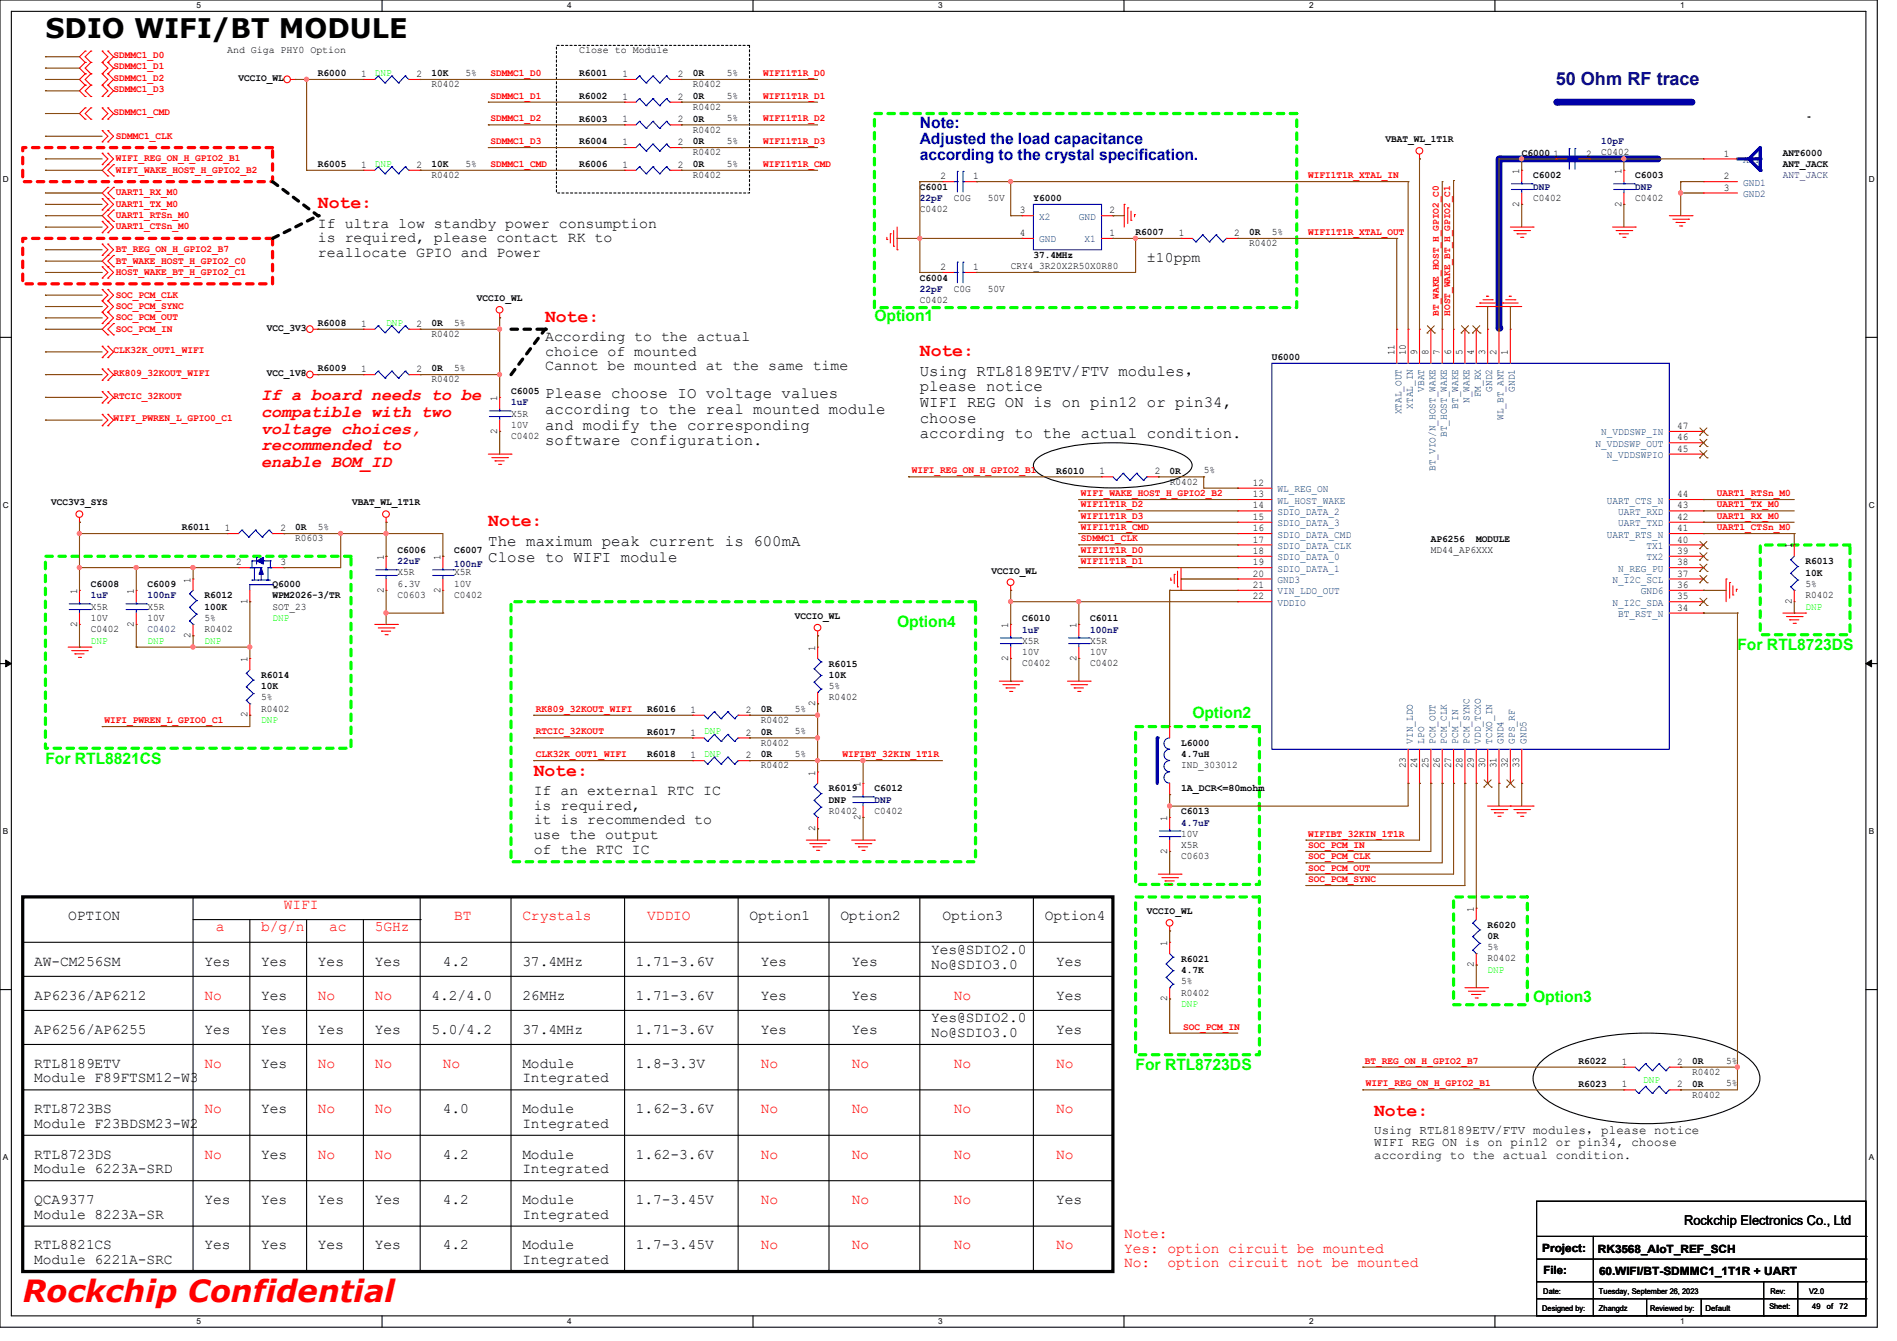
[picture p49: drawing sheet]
<svg xmlns="http://www.w3.org/2000/svg" width="297mm" height="210mm" viewBox="0 0 297 210" stroke-linecap="round" stroke-linejoin="round" font-family="sans-serif">
<defs><g id="words">
<text font-size="4.8" fill="#f00" x="3.6" y="204">Rockchip Confidential</text>
<text font-size="4.2" x="7.1" y="6">SDIO WIFI/BT MODULE</text>
<text font-size="2.8" fill="#000080" x="243.6" y="13.3">50 Ohm RF trace</text>
<g font-size="2.8" fill="#f00">
<text x="49.8" y="32.6">Note:</text>
<text x="85.3" y="50.4">Note:</text>
<text x="144" y="55.7">Note:</text>
<text x="76.5" y="82.4">Note:</text>
<text x="83.6" y="121.5">Note:</text>
<text x="215.1" y="174.8">Note:</text>
</g>
<g font-size="2.6" fill="#f00">
<text x="40.9" y="62.7">If a board needs to be</text>
<text x="40.9" y="65.3">compatible with two</text>
<text x="40.9" y="67.9">voltage choices,</text>
<text x="40.9" y="70.5">recommended to</text>
<text x="40.9" y="73.2">enable BOM_ID</text>
</g>
<g font-size="2.5" fill="#00f">
<text x="144" y="20">Note:</text>
<text x="144" y="22.6">Adjusted the load capacitance</text>
<text x="144" y="25.1">according to the crystal specification.</text>
</g>
<g font-size="2.5" fill="#0f0">
<text x="136.9" y="50.2">Option1</text>
<text x="140.5" y="98.3">Option4</text>
<text x="272" y="101.8">For RTL8723DS</text>
<text x="186.7" y="112.5">Option2</text>
<text x="7.1" y="119.6">For RTL8821CS</text>
<text x="240" y="156.9">Option3</text>
<text x="177.8" y="167.6">For RTL8723DS</text>
</g>
<g font-size="2.5">
<text x="144" y="58.8">Using RTL8189ETV/FTV modules，</text>
<text x="85.3" y="62.4">Please choose IO voltage values</text>
<text x="85.3" y="64.9">according to the real mounted module</text>
<text x="144" y="61.3">please notice</text>
<text x="144" y="63.8">WIFI REG ON is on pin12 or pin34,</text>
<text x="85.3" y="67.3">and modify the corresponding</text>
<text x="85.3" y="69.8">software configuration.</text>
<text x="144" y="66.2">choose</text>
<text x="144" y="68.7">according to the actual condition.</text>
<text x="76.5" y="85.5">The maximum peak current is 600mA</text>
<text x="76.5" y="88">Close to WIFI module</text>
</g>
<g font-size="2.3">
<text x="49.8" y="35.6">If ultra low standby power consumption</text>
<text x="49.8" y="37.9">is required, please contact RK to</text>
<text x="49.8" y="40.2">reallocate GPIO and Power</text>
<text x="179.6" y="41">±10ppm</text>
<text x="85.3" y="53.4">According to the actual</text>
<text x="85.3" y="55.7">choice of mounted</text>
<text x="85.3" y="58">Cannot be mounted at the same time</text>
<text x="83.6" y="124.5">If an external RTC IC</text>
<text x="83.6" y="126.8">is required,</text>
<text x="83.6" y="129.1">it is recommended to</text>
<text x="83.6" y="131.4">use the output</text>
<text x="83.6" y="133.7">of the RTC IC</text>
<text x="10.7" y="144.1">OPTION</text>
<text x="117.3" y="144.1">Option1</text>
<text x="131.6" y="144.1">Option2</text>
<text x="145.8" y="149.4">Yes@SDIO2.0</text>
<text x="147.6" y="144.1">Option3</text>
<text x="163.6" y="144.1">Option4</text>
<text x="5.3" y="151.2">AW-CM256SM</text>
<text x="32" y="151.2">Yes</text>
<text x="40.9" y="151.2">Yes</text>
<text x="49.8" y="151.2">Yes</text>
<text x="58.7" y="151.2">Yes</text>
<text x="69.3" y="151.2">4.2</text>
<text x="81.8" y="151.2">37.4MHz</text>
<text x="99.6" y="151.2">1.71-3.6V</text>
<text x="119.1" y="151.2">Yes</text>
<text x="133.3" y="151.2">Yes</text>
<text x="145.8" y="151.7">No@SDIO3.0</text>
<text x="165.4" y="151.2">Yes</text>
<text x="5.3" y="161.9">AP6256/AP6255</text>
<text x="5.3" y="156.5">AP6236/AP6212</text>
<text x="32" y="161.9">Yes</text>
<text x="40.9" y="156.5">Yes</text>
<text x="40.9" y="161.9">Yes</text>
<text x="49.8" y="161.9">Yes</text>
<text x="58.7" y="161.9">Yes</text>
<text x="67.6" y="156.5">4.2/4.0</text>
<text x="67.6" y="161.9">5.0/4.2</text>
<text x="81.8" y="156.5">26MHz</text>
<text x="81.8" y="161.9">37.4MHz</text>
<text x="99.6" y="156.5">1.71-3.6V</text>
<text x="99.6" y="161.9">1.71-3.6V</text>
<text x="119.1" y="156.5">Yes</text>
<text x="119.1" y="161.9">Yes</text>
<text x="133.3" y="156.5">Yes</text>
<text x="133.3" y="161.9">Yes</text>
<text x="145.8" y="160.1">Yes@SDIO2.0</text>
<text x="165.4" y="156.5">Yes</text>
<text x="165.4" y="161.9">Yes</text>
<text x="5.3" y="167.2">RTL8189ETV</text>
<text x="40.9" y="167.2">Yes</text>
<text x="81.8" y="167.2">Module</text>
<text x="99.6" y="167.2">1.8-3.3V</text>
<text x="145.8" y="162.4">No@SDIO3.0</text>
<text x="5.3" y="169.5">Module F89FTSM12-W3</text>
<text x="81.8" y="169.5">Integrated</text>
<text x="5.3" y="174.3">RTL8723BS</text>
<text x="5.3" y="176.6">Module F23BDSM23-W2</text>
<text x="40.9" y="174.3">Yes</text>
<text x="69.3" y="174.3">4.0</text>
<text x="81.8" y="174.3">Module</text>
<text x="81.8" y="176.6">Integrated</text>
<text x="99.6" y="174.3">1.62-3.6V</text>
<text x="5.3" y="181.4">RTL8723DS</text>
<text x="5.3" y="183.7">Module 6223A-SRD</text>
<text x="40.9" y="181.4">Yes</text>
<text x="69.3" y="181.4">4.2</text>
<text x="81.8" y="181.4">Module</text>
<text x="81.8" y="183.7">Integrated</text>
<text x="99.6" y="181.4">1.62-3.6V</text>
<text x="5.3" y="188.6">QCA9377</text>
<text x="5.3" y="190.8">Module 8223A-SR</text>
<text x="32" y="188.6">Yes</text>
<text x="40.9" y="188.6">Yes</text>
<text x="49.8" y="188.6">Yes</text>
<text x="58.7" y="188.6">Yes</text>
<text x="69.3" y="188.6">4.2</text>
<text x="81.8" y="188.6">Module</text>
<text x="81.8" y="190.8">Integrated</text>
<text x="99.6" y="188.6">1.7-3.45V</text>
<text x="165.4" y="188.6">Yes</text>
<text x="5.3" y="195.7">RTL8821CS</text>
<text x="5.3" y="198">Module 6221A-SRC</text>
<text x="32" y="195.7">Yes</text>
<text x="40.9" y="195.7">Yes</text>
<text x="49.8" y="195.7">Yes</text>
<text x="58.7" y="195.7">Yes</text>
<text x="69.3" y="195.7">4.2</text>
<text x="81.8" y="198">Integrated</text>
<text x="81.8" y="195.7">Module</text>
<text x="99.6" y="195.7">1.7-3.45V</text>
</g>
<g font-size="2.3" fill="#f00">
<text x="44.4" y="142.3">WIFI</text>
<text x="33.8" y="145.9">a</text>
<text x="40.9" y="145.9">b/g/n</text>
<text x="51.6" y="145.9">ac</text>
<text x="58.7" y="145.9">5GHz</text>
<text x="71.1" y="144.1">BT</text>
<text x="81.8" y="144.1">Crystals</text>
<text x="101.3" y="144.1">VDDIO</text>
<text x="32" y="156.5">No</text>
<text x="49.8" y="156.5">No</text>
<text x="58.7" y="156.5">No</text>
<text x="149.4" y="156.5">No</text>
<text x="32" y="167.2">No</text>
<text x="49.8" y="167.2">No</text>
<text x="58.7" y="167.2">No</text>
<text x="69.3" y="167.2">No</text>
<text x="119.1" y="167.2">No</text>
<text x="133.4" y="167.2">No</text>
<text x="149.4" y="167.2">No</text>
<text x="165.4" y="167.2">No</text>
<text x="32" y="174.3">No</text>
<text x="49.8" y="174.3">No</text>
<text x="58.7" y="174.3">No</text>
<text x="119.1" y="174.3">No</text>
<text x="133.3" y="174.3">No</text>
<text x="149.4" y="174.3">No</text>
<text x="165.4" y="174.3">No</text>
<text x="32" y="181.4">No</text>
<text x="49.8" y="181.4">No</text>
<text x="58.7" y="181.4">No</text>
<text x="119.1" y="181.4">No</text>
<text x="133.3" y="181.4">No</text>
<text x="149.4" y="181.4">No</text>
<text x="165.4" y="181.4">No</text>
<text x="119.1" y="188.6">No</text>
<text x="133.3" y="188.6">No</text>
<text x="149.3" y="188.6">No</text>
<text x="119.1" y="195.7">No</text>
<text x="133.3" y="195.7">No</text>
<text x="149.3" y="195.7">No</text>
<text x="165.3" y="195.7">No</text>
<text x="176" y="193.9">Note:</text>
<text x="176" y="196.2">Yes: option circuit be mounted</text>
<text x="176" y="198.5">No:</text>
<text x="182.8" y="198.5">option circuit not be mounted</text>
</g>
<text font-size="2.1" x="263.7" y="191.9">Rockchip Electronics Co., Ltd</text>
<g font-size="1.9">
<text x="215.1" y="177.5">Using RTL8189ETV/FTV modules，please notice</text>
<text x="215.1" y="179.5">WIFI REG ON is on pin12 or pin34, choose</text>
<text x="215.1" y="181.4">according to the actual condition.</text>
</g>
<g font-size="1.8">
<text x="241.5" y="196">Project:</text>
<text x="250.2" y="196.2">RK3568_AIoT_REF_SCH</text>
<text x="241.6" y="199.6">File:</text>
<text x="250.4" y="199.7">60.WIFI/BT-SDMMC1_1T1R + UART</text>
</g>
<g font-size="1.6" fill="#f00">
<text x="17.8" y="9.1">SDMMC1_D0</text>
<text x="17.8" y="10.9">SDMMC1_D1</text>
<text x="76.8" y="11.9">SDMMC1_D0</text>
<text x="119.5" y="11.9">WIFI1T1R_D0</text>
<text x="17.8" y="18">SDMMC1_CMD</text>
<text x="17.8" y="12.7">SDMMC1_D2</text>
<text x="17.8" y="14.4">SDMMC1_D3</text>
<text x="76.8" y="15.5">SDMMC1_D1</text>
<text x="119.5" y="15.5">WIFI1T1R_D1</text>
<text x="18.1" y="21.7">SDMMC1_CLK</text>
<text x="76.8" y="22.6">SDMMC1_D3</text>
<text x="76.8" y="19">SDMMC1_D2</text>
<text x="119.5" y="22.6">WIFI1T1R_D3</text>
<text x="119.5" y="19">WIFI1T1R_D2</text>
<text x="18.1" y="25.3">WIFI_REG_ON_H_GPIO2_B1</text>
<text x="18.1" y="27.1">WIFI_WAKE_HOST_H_GPIO2_B2</text>
<text x="76.8" y="26.1">SDMMC1_CMD</text>
<text x="119.5" y="26.1">WIFI1T1R_CMD</text>
<text x="204.8" y="27.9">WIFI1T1R_XTAL_IN</text>
<text x="18.1" y="30.6">UART1_RX_M0</text>
<text x="18.1" y="32.4">UART1_TX_M0</text>
<text x="18.1" y="34.2">UART1_RTSn_M0</text>
<text x="18.1" y="35.9">UART1_CTSn_M0</text>
<text x="18.1" y="41.3">BT_WAKE_HOST_H_GPIO2_C0</text>
<text x="18.1" y="39.5">BT_REG_ON_H_GPIO2_B7</text>
<text x="204.8" y="36.8">WIFI1T1R_XTAL_OUT</text>
<text x="18.1" y="43.1">HOST_WAKE_BT_H_GPIO2_C1</text>
<text x="18.1" y="46.6">SOC_PCM_CLK</text>
<text x="18.1" y="48.4">SOC_PCM_SYNC</text>
<text x="18.1" y="50.2">SOC_PCM_OUT</text>
<text x="18.1" y="51.9">SOC_PCM_IN</text>
<text x="225.3" y="49.4" transform="rotate(-90 225.3 49.4)">BT_WAKE_HOST_H_GPIO2_C0</text>
<text x="227" y="49.4" transform="rotate(-90 227 49.4)">HOST_WAKE_BT_H_GPIO2_C1</text>
<text x="17.8" y="58.9">RK809_32KOUT_WIFI</text>
<text x="17.8" y="55.3">CLK32K_OUT1_WIFI</text>
<text x="17.8" y="66">WIFI_PWREN_L_GPIO0_C1</text>
<text x="17.8" y="62.4">RTCIC_32KOUT</text>
<text x="142.7" y="74.1">WIFI_REG_ON_H_GPIO2_B1</text>
<text x="169.2" y="77.7">WIFI_WAKE_HOST_H_GPIO2_B2</text>
<text x="268.8" y="77.7">UART1_RTSn_M0</text>
<text x="169.2" y="79.5">WIFI1T1R_D2</text>
<text x="169.2" y="83">WIFI1T1R_CMD</text>
<text x="169.2" y="81.2">WIFI1T1R_D3</text>
<text x="268.8" y="83">UART1_CTSn_M0</text>
<text x="268.8" y="79.5">UART1_TX_M0</text>
<text x="268.8" y="81.2">UART1_RX_M0</text>
<text x="169.2" y="84.8">SDMMC1_CLK</text>
<text x="169.2" y="88.3">WIFI1T1R_D1</text>
<text x="169.2" y="86.6">WIFI1T1R_D0</text>
<text x="16.3" y="113.2">WIFI_PWREN_L_GPIO0_C1</text>
<text x="83.9" y="111.5">RK809_32KOUT_WIFI</text>
<text x="83.9" y="118.6">CLK32K_OUT1_WIFI</text>
<text x="83.9" y="115">RTCIC_32KOUT</text>
<text x="131.9" y="118.6">WIFIBT_32KIN_1T1R</text>
<text x="204.8" y="131">WIFIBT_32KIN_1T1R</text>
<text x="204.8" y="132.8">SOC_PCM_IN</text>
<text x="204.8" y="134.6">SOC_PCM_CLK</text>
<text x="204.8" y="136.4">SOC_PCM_OUT</text>
<text x="204.8" y="138.1">SOC_PCM_SYNC</text>
<text x="185.2" y="161.2">SOC_PCM_IN</text>
<text x="213.7" y="166.6">BT_REG_ON_H_GPIO2_B7</text>
<text x="213.9" y="170.1">WIFI_REG_ON_H_GPIO2_B1</text>
</g>
<g font-size="1.6">
<text x="35.6" y="8.3">And Giga PHY0 Option</text>
<text x="49.8" y="11.9">R6000</text>
<text x="67.6" y="11.9">10K</text>
<text x="72.9" y="11.9">5%</text>
<text x="90.7" y="11.9">R6001</text>
<text x="90.7" y="8.3">Close to Module</text>
<text x="108.5" y="11.9">0R</text>
<text x="113.8" y="11.9">5%</text>
<text x="37.3" y="12.7">VCCIO_WL</text>
<text x="56.6" y="12.1">1</text>
<text x="65.2" y="12.1">2</text>
<text x="67.6" y="13.7">R0402</text>
<text x="90.7" y="15.5">R6002</text>
<text x="97.5" y="12.1">1</text>
<text x="97.5" y="15.6">1</text>
<text x="106.1" y="12.1">2</text>
<text x="106.1" y="15.6">2</text>
<text x="108.5" y="15.5">0R</text>
<text x="108.5" y="13.7">R0402</text>
<text x="108.5" y="17.2">R0402</text>
<text x="113.8" y="15.5">5%</text>
<text x="90.7" y="22.6">R6004</text>
<text x="90.7" y="19">R6003</text>
<text x="97.5" y="22.7">1</text>
<text x="97.5" y="19.2">1</text>
<text x="106.1" y="22.7">2</text>
<text x="106.1" y="19.2">2</text>
<text x="108.5" y="22.6">0R</text>
<text x="108.5" y="19">0R</text>
<text x="108.5" y="20.8">R0402</text>
<text x="113.8" y="22.6">5%</text>
<text x="113.8" y="19">5%</text>
<text x="216.9" y="22.3">VBAT_WL_1T1R</text>
<text x="49.8" y="26.2">R6005</text>
<text x="56.6" y="26.3">1</text>
<text x="65.2" y="26.3">2</text>
<text x="67.6" y="26.2">10K</text>
<text x="67.6" y="27.9">R0402</text>
<text x="72.9" y="26.1">5%</text>
<text x="90.7" y="26.2">R6006</text>
<text x="97.5" y="26.3">1</text>
<text x="106.1" y="26.3">2</text>
<text x="108.5" y="26.2">0R</text>
<text x="108.5" y="24.3">R0402</text>
<text x="108.5" y="27.9">R0402</text>
<text x="113.8" y="26.1">5%</text>
<text x="144" y="29.7">C6001</text>
<text x="147.2" y="28.1">2</text>
<text x="152.4" y="28.1">1</text>
<text x="237.9" y="27.2" transform="rotate(-90 237.9 27.2)">1</text>
<text x="238.3" y="24.4">C6000</text>
<text x="240" y="27.9">C6002</text>
<text x="243.2" y="24.5">1</text>
<text x="248.4" y="24.5">2</text>
<text x="250.7" y="24.3">C0402</text>
<text x="253.9" y="27.2" transform="rotate(-90 253.9 27.2)">1</text>
<text x="256" y="27.9">C6003</text>
<text x="269.9" y="24.5">1</text>
<text x="269.9" y="28.1">2</text>
<text x="269.9" y="29.8">3</text>
<text x="279.1" y="24.4">ANT6000</text>
<text x="279.1" y="26.2">ANT_JACK</text>
<text x="144" y="33.2">C0402</text>
<text x="149.4" y="31.5">C0G</text>
<text x="154.7" y="31.5">50V</text>
<text x="159.7" y="33.4">3</text>
<text x="161.8" y="31.5">Y6000</text>
<text x="173.7" y="33.4">2</text>
<text x="237.9" y="32.3" transform="rotate(-90 237.9 32.3)">2</text>
<text x="240" y="31.5">C0402</text>
<text x="253.9" y="32.3" transform="rotate(-90 253.9 32.3)">2</text>
<text x="256" y="31.5">C0402</text>
<text x="159.7" y="37">4</text>
<text x="161.8" y="40.4">37.4MHz</text>
<text x="173.7" y="37">1</text>
<text x="177.8" y="36.8">R6007</text>
<text x="184.6" y="37">1</text>
<text x="193.3" y="37">2</text>
<text x="195.6" y="36.8">0R</text>
<text x="195.6" y="38.6">R0402</text>
<text x="199.1" y="36.8">5%</text>
<text x="74.7" y="47.2">VCCIO_WL</text>
<text x="144" y="43.9">C6004</text>
<text x="144" y="47.5">C0402</text>
<text x="147.2" y="42.3">2</text>
<text x="149.4" y="45.7">C0G</text>
<text x="152.4" y="42.3">1</text>
<text x="154.7" y="45.7">50V</text>
<text x="158.2" y="42.1">CRY4_3R20X2R50X0R80</text>
<text x="41.8" y="51.8">VCC_3V3</text>
<text x="49.8" y="51.1">R6008</text>
<text x="56.6" y="51.2">1</text>
<text x="65.2" y="51.2">2</text>
<text x="67.6" y="51.1">0R</text>
<text x="67.6" y="52.8">R0402</text>
<text x="71.1" y="51">5%</text>
<text x="41.8" y="58.9">VCC_1V8</text>
<text x="49.8" y="58.2">R6009</text>
<text x="56.6" y="58.3">1</text>
<text x="65.2" y="58.3">2</text>
<text x="67.6" y="58.2">0R</text>
<text x="67.6" y="59.9">R0402</text>
<text x="71.1" y="58.1">5%</text>
<text x="199.1" y="56.4">U6000</text>
<text x="218.3" y="55.7" transform="rotate(-90 218.3 55.7)">11</text>
<text x="220.1" y="55.7" transform="rotate(-90 220.1 55.7)">10</text>
<text x="221.9" y="55.7" transform="rotate(-90 221.9 55.7)">9</text>
<text x="223.7" y="55.7" transform="rotate(-90 223.7 55.7)">8</text>
<text x="225.4" y="55.7" transform="rotate(-90 225.4 55.7)">7</text>
<text x="227.2" y="55.7" transform="rotate(-90 227.2 55.7)">6</text>
<text x="229" y="55.7" transform="rotate(-90 229 55.7)">5</text>
<text x="230.8" y="55.7" transform="rotate(-90 230.8 55.7)">4</text>
<text x="232.5" y="55.7" transform="rotate(-90 232.5 55.7)">3</text>
<text x="234.3" y="55.7" transform="rotate(-90 234.3 55.7)">2</text>
<text x="236.1" y="55.7" transform="rotate(-90 236.1 55.7)">1</text>
<text x="77.9" y="62.8" transform="rotate(-90 77.9 62.8)">1</text>
<text x="80" y="61.7">C6005</text>
<text x="80" y="65.2">X5R</text>
<text x="77.9" y="67.9" transform="rotate(-90 77.9 67.9)">2</text>
<text x="80" y="68.8">C0402</text>
<text x="80" y="67">10V</text>
<text x="262.6" y="70.7">45</text>
<text x="262.6" y="69">46</text>
<text x="262.6" y="67.2">47</text>
<text x="165.4" y="74.2">R6010</text>
<text x="172.1" y="74.3">1</text>
<text x="180.8" y="74.3">2</text>
<text x="183.1" y="74.2">0R</text>
<text x="183.1" y="75.9">R0402</text>
<text x="188.5" y="74.1">5%</text>
<text x="196.1" y="77.9">13</text>
<text x="196.1" y="76.1">12</text>
<text x="262.6" y="77.9">44</text>
<text x="8" y="79.2">VCC3V3_SYS</text>
<text x="28.4" y="83.1">R6011</text>
<text x="35.2" y="83.2">1</text>
<text x="43.9" y="83.2">2</text>
<text x="46.2" y="83.1">0R</text>
<text x="49.8" y="83">5%</text>
<text x="55.1" y="79.2">VBAT_WL_1T1R</text>
<text x="196.1" y="79.6">14</text>
<text x="196.1" y="83.2">16</text>
<text x="196.1" y="81.4">15</text>
<text x="262.6" y="81.4">42</text>
<text x="262.6" y="79.6">43</text>
<text x="262.6" y="83.2">41</text>
<text x="37" y="88.5">2</text>
<text x="43.9" y="88.5">3</text>
<text x="46.2" y="84.8">R0603</text>
<text x="60.1" y="87.7" transform="rotate(-90 60.1 87.7)">1</text>
<text x="62.2" y="86.6">C6006</text>
<text x="69" y="87.7" transform="rotate(-90 69 87.7)">1</text>
<text x="71.1" y="86.6">C6007</text>
<text x="155.2" y="89.8">VCCIO_WL</text>
<text x="196.1" y="86.7">18</text>
<text x="196.1" y="85">17</text>
<text x="196.1" y="88.5">19</text>
<text x="224" y="84.8">AP6256</text>
<text x="224" y="86.6">MD44_AP6XXX</text>
<text x="231.1" y="84.8">MODULE</text>
<text x="262.6" y="86.7">39</text>
<text x="262.6" y="88.5">38</text>
<text x="262.6" y="85">40</text>
<text x="280.5" y="85.9" transform="rotate(-90 280.5 85.9)">1</text>
<text x="282.7" y="88.4">R6013</text>
<text x="12.1" y="93" transform="rotate(-90 12.1 93)">1</text>
<text x="14.2" y="91.9">C6008</text>
<text x="14.2" y="95.5">X5R</text>
<text x="21" y="93" transform="rotate(-90 21 93)">1</text>
<text x="23.1" y="91.9">C6009</text>
<text x="23.1" y="95.5">X5R</text>
<text x="29.8" y="91.2" transform="rotate(-90 29.8 91.2)">1</text>
<text x="32" y="93.7">R6012</text>
<text x="32" y="95.5">100K</text>
<text x="38.7" y="94.6" transform="rotate(-90 38.7 94.6)">1</text>
<text x="42.7" y="91.9">Q6000</text>
<text x="42.7" y="93.7">WPM2026-3/TR</text>
<text x="42.7" y="95.5">SOT_23</text>
<text x="60.1" y="92.8" transform="rotate(-90 60.1 92.8)">2</text>
<text x="62.2" y="93.7">C0603</text>
<text x="62.2" y="90.1">X5R</text>
<text x="62.2" y="91.9">6.3V</text>
<text x="69" y="92.8" transform="rotate(-90 69 92.8)">2</text>
<text x="71.1" y="93.7">C0402</text>
<text x="71.1" y="90.1">X5R</text>
<text x="71.1" y="91.9">10V</text>
<text x="196.1" y="93.9">22</text>
<text x="196.1" y="90.3">20</text>
<text x="196.1" y="92.1">21</text>
<text x="262.6" y="90.3">37</text>
<text x="262.6" y="93.9">35</text>
<text x="262.6" y="92.1">36</text>
<text x="262.6" y="95.6">34</text>
<text x="280.5" y="94.6" transform="rotate(-90 280.5 94.6)">2</text>
<text x="282.7" y="90.2">10K</text>
<text x="282.7" y="93.7">R0402</text>
<text x="282.7" y="91.9">5%</text>
<text x="12.1" y="98.1" transform="rotate(-90 12.1 98.1)">2</text>
<text x="14.2" y="99">C0402</text>
<text x="14.2" y="97.2">10V</text>
<text x="21" y="98.1" transform="rotate(-90 21 98.1)">2</text>
<text x="23.1" y="97.2">10V</text>
<text x="29.8" y="99.9" transform="rotate(-90 29.8 99.9)">2</text>
<text x="32" y="99">R0402</text>
<text x="32" y="97.2">5%</text>
<text x="124.5" y="96.9">VCCIO_WL</text>
<text x="127.6" y="101.9" transform="rotate(-90 127.6 101.9)">1</text>
<text x="157.9" y="98.3" transform="rotate(-90 157.9 98.3)">1</text>
<text x="160" y="97.3">C6010</text>
<text x="160" y="100.8">X5R</text>
<text x="168.5" y="98.3" transform="rotate(-90 168.5 98.3)">1</text>
<text x="170.7" y="97.3">C6011</text>
<text x="170.7" y="100.8">X5R</text>
<text x="38.7" y="103.7" transform="rotate(-90 38.7 103.7)">1</text>
<text x="40.9" y="106.2">R6014</text>
<text x="40.9" y="107.9">10K</text>
<text x="129.8" y="104.4">R6015</text>
<text x="129.8" y="106.2">10K</text>
<text x="129.8" y="107.9">5%</text>
<text x="157.9" y="103.5" transform="rotate(-90 157.9 103.5)">2</text>
<text x="160" y="104.3">C0402</text>
<text x="160" y="102.6">10V</text>
<text x="168.5" y="103.5" transform="rotate(-90 168.5 103.5)">2</text>
<text x="170.7" y="104.3">C0402</text>
<text x="170.7" y="102.6">10V</text>
<text x="38.7" y="112.4" transform="rotate(-90 38.7 112.4)">2</text>
<text x="40.9" y="111.5">R0402</text>
<text x="40.9" y="109.7">5%</text>
<text x="101.3" y="111.5">R6016</text>
<text x="108.1" y="111.6">1</text>
<text x="116.8" y="111.6">2</text>
<text x="119.1" y="111.5">0R</text>
<text x="119.1" y="113.2">R0402</text>
<text x="124.5" y="111.5">5%</text>
<text x="127.6" y="110.6" transform="rotate(-90 127.6 110.6)">2</text>
<text x="129.8" y="109.7">R0402</text>
<text x="101.3" y="118.6">R6018</text>
<text x="101.3" y="115.1">R6017</text>
<text x="108.1" y="118.7">1</text>
<text x="108.1" y="115.2">1</text>
<text x="116.8" y="118.7">2</text>
<text x="116.8" y="115.2">2</text>
<text x="119.1" y="118.6">0R</text>
<text x="119.1" y="115.1">0R</text>
<text x="119.1" y="116.8">R0402</text>
<text x="124.5" y="118.6">5%</text>
<text x="124.5" y="115">5%</text>
<text x="184.9" y="116.8">L6000</text>
<text x="184.9" y="118.6">4.7uH</text>
<text x="119.1" y="120.4">R0402</text>
<text x="127.6" y="121.5" transform="rotate(-90 127.6 121.5)">1</text>
<text x="129.8" y="123.9">R6019</text>
<text x="129.8" y="125.7">DNP</text>
<text x="134.7" y="123.2" transform="rotate(-90 134.7 123.2)">1</text>
<text x="136.9" y="123.9">C6012</text>
<text x="184.9" y="120.4">IND_303012</text>
<text x="184.9" y="124">1A_DCR&lt;=80mohm</text>
<text x="220.1" y="120.4" transform="rotate(-90 220.1 120.4)">23</text>
<text x="221.9" y="120.4" transform="rotate(-90 221.9 120.4)">24</text>
<text x="223.7" y="120.4" transform="rotate(-90 223.7 120.4)">25</text>
<text x="225.4" y="120.4" transform="rotate(-90 225.4 120.4)">26</text>
<text x="227.2" y="120.4" transform="rotate(-90 227.2 120.4)">27</text>
<text x="229" y="120.4" transform="rotate(-90 229 120.4)">28</text>
<text x="230.8" y="120.4" transform="rotate(-90 230.8 120.4)">29</text>
<text x="232.5" y="120.4" transform="rotate(-90 232.5 120.4)">30</text>
<text x="234.3" y="120.4" transform="rotate(-90 234.3 120.4)">31</text>
<text x="236.1" y="120.4" transform="rotate(-90 236.1 120.4)">32</text>
<text x="237.9" y="120.4" transform="rotate(-90 237.9 120.4)">33</text>
<text x="127.6" y="130.1" transform="rotate(-90 127.6 130.1)">2</text>
<text x="129.8" y="127.5">R0402</text>
<text x="134.7" y="128.4" transform="rotate(-90 134.7 128.4)">2</text>
<text x="136.9" y="127.5">C0402</text>
<text x="182.8" y="128.6" transform="rotate(-90 182.8 128.6)">1</text>
<text x="184.9" y="127.5">C6013</text>
<text x="184.9" y="131">10V</text>
<text x="182.8" y="133.7" transform="rotate(-90 182.8 133.7)">2</text>
<text x="184.9" y="134.6">C0603</text>
<text x="184.9" y="132.8">X5R</text>
<text x="179.6" y="143.2">VCCIO_WL</text>
<text x="230.8" y="142.8" transform="rotate(-90 230.8 142.8)">1</text>
<text x="182.8" y="148.1" transform="rotate(-90 182.8 148.1)">1</text>
<text x="232.9" y="145.3">R6020</text>
<text x="232.9" y="147.1">0R</text>
<text x="232.9" y="148.8">5%</text>
<text x="184.9" y="150.6">R6021</text>
<text x="184.9" y="152.4">4.7K</text>
<text x="184.9" y="155.9">R0402</text>
<text x="184.9" y="154.1">5%</text>
<text x="230.8" y="151.5" transform="rotate(-90 230.8 151.5)">2</text>
<text x="232.9" y="150.6">R0402</text>
<text x="182.8" y="156.8" transform="rotate(-90 182.8 156.8)">2</text>
<text x="247.1" y="166.6">R6022</text>
<text x="253.9" y="166.8">1</text>
<text x="262.6" y="166.8">2</text>
<text x="264.9" y="166.6">0R</text>
<text x="270.3" y="166.6">5%</text>
<text x="247.1" y="170.2">R6023</text>
<text x="253.9" y="170.3">1</text>
<text x="262.6" y="170.3">2</text>
<text x="264.9" y="170.2">0R</text>
<text x="264.9" y="168.4">R0402</text>
<text x="264.9" y="171.9">R0402</text>
<text x="270.3" y="170.1">5%</text>
</g>
<g font-size="1.6" fill="#0f0">
<text x="58.7" y="11.9">DNP</text>
<text x="58.7" y="26.1">DNP</text>
<text x="60.5" y="51">DNP</text>
<text x="282.7" y="95.5">DNP</text>
<text x="14.2" y="100.8">DNP</text>
<text x="23.1" y="100.8">DNP</text>
<text x="32" y="100.8">DNP</text>
<text x="42.7" y="97.2">DNP</text>
<text x="40.9" y="113.2">DNP</text>
<text x="110.2" y="118.6">DNP</text>
<text x="110.2" y="115">DNP</text>
<text x="232.9" y="152.4">DNP</text>
<text x="184.9" y="157.7">DNP</text>
<text x="257.3" y="169.6">DNP</text>
</g>
<g font-size="1.6" fill="#000080">
<text x="250.7" y="22.6">10pF</text>
<text x="240" y="29.7">DNP</text>
<text x="256" y="29.7">DNP</text>
<text x="279.1" y="27.9">ANT_JACK</text>
<text x="144" y="31.5">22pF</text>
<text x="144" y="45.7">22pF</text>
<text x="80" y="63.5">1uF</text>
<text x="62.2" y="88.4">22uF</text>
<text x="71.1" y="88.7">100nF</text>
<text x="14.2" y="93.7">1uF</text>
<text x="23.1" y="93.7">100nF</text>
<text x="23.1" y="99">C0402</text>
<text x="160" y="99.1">1uF</text>
<text x="170.7" y="99.1">100nF</text>
<text x="136.9" y="125.7">DNP</text>
<text x="184.9" y="129.3">4.7uF</text>
</g>
<g font-size="1.6" fill="#004080">
<text x="272.9" y="25.5">ANT</text>
<text x="272.9" y="29.1">GND1</text>
<text x="162.7" y="34.4">X2</text>
<text x="168.9" y="34.4">GND</text>
<text x="272.9" y="30.9">GND2</text>
<text x="162.7" y="38">GND</text>
<text x="169.8" y="38">X1</text>
<text x="219.4" y="64.9" transform="rotate(-90 219.4 64.9)">XTAL_OUT</text>
<text x="221.2" y="64" transform="rotate(-90 221.2 64)">XTAL_IN</text>
<text x="223" y="61.3" transform="rotate(-90 223 61.3)">VBAT</text>
<text x="228.3" y="64" transform="rotate(-90 228.3 64)">BT_WAKE</text>
<text x="230.1" y="63.1" transform="rotate(-90 230.1 63.1)">N_WAKE</text>
<text x="231.9" y="62.2" transform="rotate(-90 231.9 62.2)">FM_RX</text>
<text x="233.6" y="61.3" transform="rotate(-90 233.6 61.3)">GND2</text>
<text x="235.4" y="65.8" transform="rotate(-90 235.4 65.8)">WL_BT_ANT</text>
<text x="237.2" y="61.3" transform="rotate(-90 237.2 61.3)">GND1</text>
<text x="226.5" y="68.5" transform="rotate(-90 226.5 68.5)">BT_HOST_WAKE</text>
<text x="249.8" y="70">N_VDDSWP_OUT</text>
<text x="250.7" y="68.2">N_VDDSWP_IN</text>
<text x="251.6" y="71.8">N_VDDSWPIO</text>
<text x="200" y="77.1">WL_REG_ON</text>
<text x="224.8" y="73.8" transform="rotate(-90 224.8 73.8)">BT_VIO/N_HOST_WAKE</text>
<text x="200" y="78.9">WL_HOST_WAKE</text>
<text x="200" y="80.6">SDIO_DATA_2</text>
<text x="200" y="82.4">SDIO_DATA_3</text>
<text x="251.6" y="78.9">UART_CTS_N</text>
<text x="253.4" y="82.4">UART_TXD</text>
<text x="253.4" y="80.6">UART_RXD</text>
<text x="200" y="87.8">SDIO_DATA_0</text>
<text x="200" y="86">SDIO_DATA_CLK</text>
<text x="200" y="84.2">SDIO_DATA_CMD</text>
<text x="200" y="89.5">SDIO_DATA_1</text>
<text x="251.6" y="84.2">UART_RTS_N</text>
<text x="253.4" y="89.5">N_REG_PU</text>
<text x="257.8" y="87.8">TX2</text>
<text x="257.8" y="86">TX1</text>
<text x="200" y="94.9">VDDIO</text>
<text x="200" y="91.3">GND3</text>
<text x="200" y="93.1">VIN_LDO_OUT</text>
<text x="252.5" y="91.3">N_I2C_SCL</text>
<text x="252.5" y="94.9">N_I2C_SDA</text>
<text x="256.9" y="93.1">GND6</text>
<text x="253.4" y="96.6">BT_RST_N</text>
<text x="221.2" y="116.5" transform="rotate(-90 221.2 116.5)">VIN_LDO</text>
<text x="223" y="116.5" transform="rotate(-90 223 116.5)">LPO</text>
<text x="224.8" y="116.5" transform="rotate(-90 224.8 116.5)">PCM_OUT</text>
<text x="226.5" y="116.5" transform="rotate(-90 226.5 116.5)">PCM_CLK</text>
<text x="228.3" y="116.5" transform="rotate(-90 228.3 116.5)">PCM_IN</text>
<text x="230.1" y="116.5" transform="rotate(-90 230.1 116.5)">PCM_SYNC</text>
<text x="231.9" y="116.5" transform="rotate(-90 231.9 116.5)">VDD_TCXO</text>
<text x="233.6" y="116.5" transform="rotate(-90 233.6 116.5)">TCXO_IN</text>
<text x="235.4" y="116.5" transform="rotate(-90 235.4 116.5)">GND4</text>
<text x="237.2" y="116.5" transform="rotate(-90 237.2 116.5)">GPS_RF</text>
<text x="239" y="116.5" transform="rotate(-90 239 116.5)">GND5</text>
</g>
<g font-size="1.3">
<text x="30.8" y="1.3">5</text>
<text x="88.8" y="1.3">4</text>
<text x="146.9" y="1.3">3</text>
<text x="205" y="1.3">2</text>
<text x="263.1" y="1.3">1</text>
<text x=".5" y="28.4">D</text>
<text x="292.6" y="28.4">D</text>
<text x=".5" y="79.5">C</text>
<text x="292.6" y="79.5">C</text>
<text x=".5" y="130.6">B</text>
<text x="292.6" y="130.6">B</text>
<text x=".5" y="181.7">A</text>
<text x="292.6" y="181.7">A</text>
<text x="30.8" y="207.4">5</text>
<text x="88.8" y="207.4">4</text>
<text x="146.9" y="207.4">3</text>
<text x="205" y="207.4">2</text>
<text x="263.1" y="207.4">1</text>
</g>
<g font-size="1.2">
<text x="241.6" y="202.6">Date:</text>
<text x="250.4" y="202.6">Tuesday, September 26, 2023</text>
<text x="277.2" y="202.6">Rev:</text>
<text x="283.2" y="202.6">V2.0</text>
<text x="241.5" y="205.3">Designed by:</text>
<text x="250.4" y="205.3">Zhangdz</text>
<text x="258.4" y="205.3">Reviewed by:</text>
<text x="267" y="205.3">Default</text>
<text x="277" y="205.1">Sheet:</text>
<text x="283.8" y="205.1">49</text>
<text x="286" y="205.1">of</text>
<text x="288" y="205.1">72</text>
</g>
</g></defs>
<path d="M0 0h293.9v207.9h-293.9zM1.8 1.8h290.3v204.3h-290.3z" fill="none" stroke="#000" stroke-width=".17"/>
<g fill="#fff">
<path d="M30.8 .2h.7v1.4h-.7z"/>
<path d="M30.8 206.2h.7v1.4h-.7z"/>
</g>
<path d="M59.8 0v1.8M59.8 206.1v1.8" fill="none" stroke="#000" stroke-width=".17"/>
<g fill="#fff">
<path d="M88.8 .2h.7v1.4h-.7z"/>
<path d="M88.8 206.2h.7v1.4h-.7z"/>
</g>
<path d="M117.9 0v1.8M117.9 206.1v1.8" fill="none" stroke="#000" stroke-width=".17"/>
<g fill="#fff">
<path d="M146.9 .2h.7v1.4h-.7z"/>
<path d="M146.9 206.2h.7v1.4h-.7z"/>
</g>
<path d="M176 0v1.8M176 206.1v1.8" fill="none" stroke="#000" stroke-width=".17"/>
<g fill="#fff">
<path d="M205 .2h.7v1.4h-.7z"/>
<path d="M205 206.2h.7v1.4h-.7z"/>
</g>
<path d="M234.1 0v1.8M234.1 206.1v1.8" fill="none" stroke="#000" stroke-width=".17"/>
<g fill="#fff">
<path d="M263.1 .2h.6v1.4h-.6z"/>
<path d="M263.1 206.2h.6v1.4h-.6z"/>
<path d="M.5 27.3h.9v1.4h-.9z"/>
<path d="M292.6 27.3h.9v1.4h-.9z"/>
<path d="M.5 78.4h.9v1.4h-.9z"/>
<path d="M292.6 78.4h.9v1.4h-.9z"/>
</g>
<path d="M0 52.8h1.8M292.1 52.8h1.8" fill="none" stroke="#000" stroke-width=".17"/>
<g fill="#fff">
<path d="M.5 129.5h.8v1.4h-.8z"/>
<path d="M292.6 129.5h.8v1.4h-.8z"/>
</g>
<path d="M0 103.9h1.8M292.1 103.9h1.8" fill="none" stroke="#000" stroke-width=".17"/>
<path d="M.9 103.4l.9 .5-.9 .5zM292.1 103.9l.9-.5v1z" fill="#000" stroke="#000" stroke-width=".16"/>
<g fill="#fff">
<path d="M.5 180.5h.8v1.4h-.8z"/>
<path d="M292.6 180.5h.8v1.4h-.8z"/>
</g>
<path d="M162.2 71.9a11.3 11.3 0 0 1 5.8-2.1 37 37 0 0 1 16.1 .9 4.3 4.3 0 0 1 2.4 1.7 1.47 1.47 0 0 1-.8 1.9 16.5 16.5 0 0 1-6.6 1.8 35.7 35.7 0 0 1-14.7-1.1 4.3 4.3 0 0 1-2.5-1.6l-.1-.5 .1-.5zM0 155h1.8M292.1 155h1.8M241.6 166a18.4 18.4 0 0 1 8.9-3.6 40.4 40.4 0 0 1 19.2 1.2 9.9 9.9 0 0 1 5.4 3.8 3.4 3.4 0 0 1-1.1 4.4 18.4 18.4 0 0 1-8.9 3.5 40.4 40.4 0 0 1-19.2-1.1 9.9 9.9 0 0 1-5.5-3.8 3.4 3.4 0 0 1 1.2-4.4z" fill="none" stroke="#000" stroke-width=".17"/>
<path d="M227.6 140.5h11.5v16.9h-11.5z" fill="none" stroke="#0f0" stroke-width=".51" stroke-dasharray="1 1"/>
<path d="M243.8 16h21.1" fill="none" stroke="#0000a0" stroke-width="1.1"/>
<circle cx="243.8" cy="16" r=".53" fill="#0000a0"/>
<path d="M283 18.3h.3M283.3 18.3h.1" fill="none" stroke="#000" stroke-width=".17"/>
<path d="M136.9 17.8h66.1v30.4h-66.1zM177.8 113.8h19.4v24.7h-19.4z" fill="none" stroke="#0f0" stroke-width=".51" stroke-dasharray="1 1"/>
<path d="M234.9 24.9h24.7" fill="none" stroke="#0000a0" stroke-width="1.1"/>
<circle cx="234.9" cy="24.9" r=".53" fill="#0000a0"/>
<path d="M234.7 24.9v26.5" fill="none" stroke="#0000a0" stroke-width="1.1"/>
<circle cx="234.7" cy="51.4" r=".53" fill="#0000a0"/>
<path d="M7.1 87.1h47.8v30.1h-47.8zM80 94.2h72.7v40.8h-72.7zM275.6 85.3h14v14.1h-14zM177.8 140.5h19.4v24.7h-19.4z" fill="none" stroke="#0f0" stroke-width=".51" stroke-dasharray="1 1"/>
<g fill="none" stroke="#000" stroke-width=".17">
<path d="M3.6 147.6h.1M3.6 158.2h.1M3.6 152.9h.1M3.6 147.6h170.6M3.6 158.2h170.6M3.6 152.9h170.6M30.2 144h35.6M30.2 140.5v58.6M39.1 144v55.1M48 144v55.1M56.9 144v55.1M65.8 144h.1"/>
<path d="M65.8 140.5v58.6M80 140.5v58.6M97.8 140.5v58.6M115.6 140.5v58.6M129.8 140.5v58.6M144 140.5v58.6M161.8 140.5v58.6M3.6 163.6h.1M3.6 170.7h.1M3.6 177.8h.1M3.6 163.6h170.6M3.6 170.7h170.6"/>
<path d="M3.6 177.8h170.6M3.6 192h.1M3.6 184.9h.1M3.6 192h170.6M3.6 184.9h170.6M30.2 199.1h.1M39.1 199.1h.1M48 199.1h.1M56.9 199.1h.1M65.8 199.1h.1M80 199.1h.1M97.8 199.1h.1"/>
<path d="M115.6 199.1h.1M129.8 199.1h.1M144 199.1h.1M161.8 199.1h.1M240.6 188.1h51.5v18h-51.5zM240.6 193.6h51.5M240.6 197.2h51.5M249.5 193.6v12.5M292.1 193.6h.1M292.1 197.2h.1M240.6 200.7h51.5M240.6 203.4h51.5"/>
<path d="M249.5 206.1h.1M257.8 206.1h.1M257.8 203.4v2.7M266.4 206.1h.1M266.4 203.4v2.7M276.1 206.1h.1M276.1 200.7v5.4M281.5 206.1h.1M281.5 200.7v5.4M292.1 200.7h.1M292.1 203.4h.1"/>
</g>
<path d="M3.6 140.5h170.6v58.6h-170.6z" fill="none" stroke="#000" stroke-width=".51"/>
<path d="M42.7 37.3l7.1-3.5M42.7 28.4l7.1 5.4M80 58.7l5.3-7.1M80 51.6h5.3" fill="none" stroke="#000" stroke-width=".51" stroke-dasharray="1 1"/>
<g fill="#000" stroke-dasharray="1 1">
<circle cx="49.8" cy="33.8" r=".25"/>
<circle cx="85.3" cy="51.6" r=".25"/>
</g>
<path d="M3.6 23.1h39.1v5.3h-39.1zM3.6 37.3h39.1v7.1h-39.1z" fill="none" stroke="#f00" stroke-width=".51" stroke-dasharray="1 1"/>
<path d="M87.1 7.1h30.2v23.1h-30.2z" fill="none" stroke="#000" stroke-width=".17" stroke-dasharray=".3 .3"/>
<g fill="none" stroke="#f00" stroke-width=".17">
<path d="M13.3 16.9h.1M13.3 18.7h.1M13.3 8h.1M13.3 9.8h.1M13.3 11.6h.1M13.3 13.3h.1M13.3 15.1h.1M13.3 16.9l-.9 .9 .9 .9M13.3 11.6l-.9 .8 .9 .9M13.3 8l-.9 .9 .9 .9M13.3 13.3l-.9 .9 .9 .9M13.3 9.8l-.9 .9 .9 .9"/>
<path d="M14.2 18.7h.1M14.2 16.9h.1M14.2 9.8h.1M14.2 8h.1M14.2 11.6h.1M14.2 13.3h.1M14.2 15.1h.1M14.2 16.9l-.9 .9 .9 .9M14.2 13.3l-.9 .9 .9 .9M14.2 8l-.9 .9 .9 .9M14.2 11.6l-.9 .8 .9 .9M14.2 9.8l-.9 .9 .9 .9"/>
<path d="M16 18.7h.1M16 16.9h.1M16 9.8h.1M16 8h.1M16 11.6h.1M16 13.3h.1M16 15.1h.1M16 13.3l.9 .9-.9 .9M16 16.9l.9 .9-.9 .9M16 11.6l.9 .8-.9 .9M16 8l.9 .9-.9 .9M16 9.8l.9 .9-.9 .9"/>
<path d="M16.9 18.7h.1M16.9 16.9h.1M16.9 9.8h.1M16.9 8h.1M16.9 11.6h.1M16.9 13.3h.1M16.9 15.1h.1M16.9 11.6l.9 .8-.9 .9M16.9 16.9l.9 .9-.9 .9M16.9 8l.9 .9-.9 .9M16.9 9.8l.9 .9-.9 .9M16.9 13.3l.9 .9-.9 .9"/>
<path d="M45.5 12.4h.7M46.2 12.4h.1M56.9 12.4h.1M56.9 12.4h1.8M64 12.4h1.8M65.8 12.4h.1M97.8 12.4h.1M97.8 12.4h1.8M104.9 12.4h1.8M106.7 12.4h.1M16 25.8h.1M16 24h.1"/>
<path d="M16 32.9h.1M16 31.1h.1M16 36.4h.1M16 34.7h.1M16 38.2h.1M16 22.2h.1M16 20.4h.1M16 20.4l.9 .9-.9 .9M16 24l.9 .9-.9 .9M16 31.1l.9 .9-.9 .9M16 34.7l.9 .9-.9 .8M16 38.2l.9 .9-.9 .9"/>
<path d="M16.9 25.8h.1M16.9 24h.1M16.9 29.3h.1M16.9 31.1h.1M16.9 32.9h.1M16.9 34.7h.1M16.9 36.4h.1M16.9 38.2h.1M16.9 22.2h.1M16.9 20.4h.1M16.9 27.6h.1M16.9 24l.9 .9-1.8 1.8 .9 .9"/>
<path d="M16.9 29.3l-.9 .9 1.8 1.8-1.8 1.8 .9 .9M16.9 34.7l.9 .9-.9 .8M16.9 38.2l.9 .9-1.8 1.8 1.8 1.8-.9 .9M16.9 20.4l.9 .9-.9 .9M17.8 31.1h.1M17.8 29.3h.1M17.8 34.7h.1M17.8 32.9h.1M17.8 27.6h.1M17.8 25.8h.1M17.8 29.3l-.9 .9 .9 .9M17.8 32.9l-.9 .9 .9 .9"/>
<path d="M17.8 25.8l-.9 .9 .9 .9M97.8 23.1h.1M97.8 23.1h1.8M104.9 23.1h1.8M106.7 23.1h.1M138.9 37.5h.1M138.9 37.2v.3M139.4 36.6h.1M139.4 36.6v1.5M139.9 38.6h.1M139.9 36.1v2.5M140.5 39.1h.1"/>
<path d="M140.5 35.6v3.5M176 32h.1M176 32v3.6M176.6 32.6h.1M176.6 32.6v2.4M177.1 34.5h.1M177.1 33.1v1.4M177.6 33.6h.1M177.6 33.6v.4M222.2 24.9h.1M222.2 24.2v.7M236.5 35.6h3.5"/>
<path d="M237 36.1h2.5M237.5 36.6h.1M237.5 36.6h1.5M238.1 37.2h.3M238.4 37.2h.1M239.5 36.1h.1M240 35.6h.1M252.5 35.6h3.5M253 36.1h2.5M253.5 36.6h.1M253.5 36.6h1.5M254.1 37.2h.3"/>
<path d="M254.3 26.7h.1M254.3 32h.1M254.3 26.7v1.7M254.3 30.2v1.8M254.4 37.2h.1M255.5 36.1h.1M256 35.6h.1M261.4 33.8h3.5M261.9 34.3h2.5M262.4 34.8h.1M262.4 34.8h1.5M263 35.4h.3"/>
<path d="M263.3 35.4h.1M264.4 34.3h.1M264.9 33.8h.1M16 59.6h.1M16 57.8h.1M16 56h.1M16 54.2h.1M16 40h.1M16 43.6h.1M16 41.8h.1M16 48.9h.1M16 47.1h.1"/>
<path d="M16 50.7h.1M16 45.3h.1M16 57.8l.9 .9-.9 .9M16 54.2l.9 .9-.9 .9M16 41.8l.9 .9-.9 .9M16 47.1l.9 .9-.9 .9M16 48.9l.9 .9-.9 .9M16 45.3l.9 .9-.9 .9M16.9 59.6h.1M16.9 57.8h.1M16.9 56h.1M16.9 54.2h.1"/>
<path d="M16.9 40h.1M16.9 41.8h.1M16.9 43.6h.1M16.9 48.9h.1M16.9 47.1h.1M16.9 50.7h.1M16.9 45.3h.1M16.9 52.5h.1M16.9 57.8l.9 .9-.9 .9M16.9 54.2l.9 .9-.9 .9M16.9 47.1l.9 .9-.9 .9M16.9 48.9l.9 .9-1.8 1.8 .9 .9"/>
<path d="M16.9 45.3l.9 .9-.9 .9M17.8 41.8h.1M17.8 40h.1M17.8 52.5h.1M17.8 50.7h.1M17.8 40l-.9 .9 .9 .9M17.8 50.7l-.9 .9 .9 .9M49.1 58.7h.7M49.1 51.6h.7M49.8 58.7h.1M49.8 51.6h.1M56.9 51.6h.1"/>
<path d="M56.9 51.6h1.8M64 51.6h1.8M65.8 51.6h.1M78.2 49.8h.1M78.2 49.1v.7M147.6 42.7h.1M147.6 42.7h1.8M151.1 42.7h1.8M152.9 42.7h.1M218.7 51.6h.1M218.7 51.6v5.3M220.5 51.6h.1"/>
<path d="M220.5 51.6v5.3M222.2 51.6h.1M222.2 51.6v5.3M224 51.6h.1M224 51.6v5.3M225.8 51.6h.1M225.8 51.6v5.3M227.6 51.6h.1M227.6 51.6v5.3M229.4 51.6h.1M229.4 51.6v5.3M231.1 48h.1"/>
<path d="M231.1 51.6h.1M231.1 48h7.2M231.1 51.6v5.3M231.7 47.5h.1M231.7 47.5h2.4M232.2 46.9h1.4M232.7 46.4h.1M232.7 46.4h.4M232.9 51.6h.1M232.9 51.6v5.3M233.6 46.9h.1M234.7 48h.1"/>
<path d="M234.7 51.6h.1M234.7 51.6v5.3M235.2 47.5h.1M235.2 47.5h2.5M235.8 46.9h1.4M236.3 46.4h.1M236.3 46.4h.3M236.5 51.6h.1M236.5 51.6v5.3M237.2 46.9h.1M16 66.7h.1M16 64.9h.1"/>
<path d="M16 63.1h.1M16 61.3h.1M16 64.9l.9 .9-.9 .9M16 61.3l.9 .9-.9 .9M16.9 66.7h.1M16.9 64.9h.1M16.9 63.1h.1M16.9 61.3h.1M16.9 64.9l.9 .9-.9 .9M16.9 61.3l.9 .9-.9 .9M76.5 71.1h3.5M77 71.7h2.5"/>
<path d="M77.5 72.2h.1M77.5 72.2h1.5M78.1 72.7h.3M78.4 72.7h.1M79.5 71.7h.1M80 71.1h.1M172.5 74.7h.1M172.5 74.7h1.7M179.6 74.7h1.8M181.4 74.7h.1M193.8 78.2h.1M193.8 76.5h.1"/>
<path d="M193.8 78.2h5.3M193.8 76.5h5.3M261.4 71.1h5.3M261.4 78.2h5.3M261.4 69.3h5.3M261.4 67.6h5.3M266.7 78.2h.1M266.7 71.1h.1M266.7 69.3h.1M266.7 67.6h.1M12.4 81.8h.1M12.4 81.1v.7"/>
<path d="M35.6 83.6h.1M35.6 83.6h1.7M42.7 83.6h1.7M44.4 83.6h.1M58.7 97.8h3.5M59.2 98.3h2.5M59.7 98.8h.1M59.7 98.8h1.5M60.3 99.4h.3M60.5 81.8h.1M60.5 87.1h.1M60.5 92.5h.1"/>
<path d="M60.5 81.1v.7M60.5 87.1v1.8M60.5 90.7v1.8M60.6 99.4h.1M61.7 98.3h.1M62.2 97.8h.1M128 99.6h.1M128 98.8v.8M158.2 92.5h.1M158.2 91.7v.8M168.9 97.8h.1M168.9 97.8v1.8"/>
<path d="M183.3 90.8h.1M183.3 90.5v.3M183.9 90h.1M183.9 90v1.4M184.4 91.9h.1M184.4 89.5v2.4M184.9 92.5h.1M184.9 88.9v3.6M193.8 94.2h.1M193.8 80h.1M193.8 87.1h.1M193.8 85.3h.1"/>
<path d="M193.8 83.6h.1M193.8 88.9h.1M193.8 81.8h.1M193.8 90.7h.1M193.8 92.5h.1M193.8 83.6h5.3M193.8 90.7h5.3M193.8 94.2h5.3M193.8 87.1h5.3M193.8 88.9h5.3M193.8 92.5h5.3M193.8 85.3h5.3"/>
<path d="M193.8 80h5.3M193.8 81.8h5.3M261.4 96h5.3M261.4 83.6h5.3M261.4 90.7h5.3M261.4 94.2h5.3M261.4 87.1h5.3M261.4 88.9h5.3M261.4 92.5h5.3M261.4 85.3h5.3M261.4 80h5.3M261.4 81.8h5.3"/>
<path d="M266.7 90.7h.1M266.7 94.2h.1M266.7 87.1h.1M266.7 88.9h.1M266.7 92.5h.1M266.7 85.3h.1M266.7 96h.1M266.7 81.8h.1M266.7 80h.1M266.7 83.6h.1M270.3 90.7h.1M270.3 90.7v3.5"/>
<path d="M270.8 91.2h.1M270.8 91.2v2.5M271.3 93.2h.1M271.3 91.7v1.5M271.9 92.3h.1M271.9 92.3v.3M279.1 96h3.6M279.7 96.6h2.5M280.2 97.1h.1M280.2 97.1h1.4M280.8 97.6h.3M280.9 85.3h.1"/>
<path d="M280.9 94.2h.1M280.9 85.3v1.8M280.9 92.5v1.7M281.1 97.6h.1M282.2 96.6h.1M282.7 96h.1M10.7 101.3h3.5M11.2 101.9h2.5M11.7 102.4h.1M11.7 102.4h1.5M12.3 103h.3M12.6 103h.1"/>
<path d="M13.7 101.9h.1M14.2 101.3h.1M39.1 103.1h.1M39.1 112h.1M39.1 103.1v1.8M39.1 110.2v1.8M156.5 106.7h3.5M157 107.2h2.5M157.5 107.7h.1M157.5 107.7h1.5M158.1 108.3h.3M158.4 108.3h.1"/>
<path d="M159.5 107.2h.1M160 106.7h.1M167.1 106.7h3.6M167.7 107.2h2.4M168.2 107.7h.1M168.2 107.7h1.4M168.7 108.3h.4M168.9 103.1h.1M168.9 101.3v1.8M169.1 108.3h.1M170.1 107.2h.1M170.7 106.7h.1"/>
<path d="M220.5 117.3v5.4M222.2 117.3v5.4M224 117.3v5.4M225.8 117.3v5.4M227.6 117.3v5.4M229.4 117.3v5.4M231.1 117.3v5.4M232.9 117.3v5.4M234.7 117.3v5.4M236.5 117.3v5.4M238.3 117.3v5.4M126.2 131.6h3.6"/>
<path d="M126.8 132.1h2.4M127.3 132.6h.1M127.3 132.6h1.4M127.8 133.2h.4M128.2 133.2h.1M129.2 132.1h.1M129.8 131.6h.1M133.3 131.6h3.6M133.9 132.1h2.5M134.4 132.6h.1M134.4 132.6h1.4M135 133.2h.3"/>
<path d="M135.1 122.7h.1M135.1 128h.1M135.1 122.7v1.8M135.1 126.2v1.8M135.3 133.2h.1M136.4 132.1h.1M136.9 131.6h.1M181.4 136.9h3.5M181.9 137.5h2.5M182.4 138h.1M182.4 138h1.5M183 138.5h.3"/>
<path d="M183.1 128h.1M183.1 133.3h.1M183.1 128v1.8M183.1 131.6v1.7M183.3 138.5h.1M184.4 137.5h.1M184.9 136.9h.1M220.5 122.7h.1M222.2 122.7h.1M224 122.7h.1M225.8 122.7h.1M227.6 122.7h.1"/>
<path d="M229.4 122.7h.1M231.1 122.7h.1M232.9 122.7h.1M232.9 126.2h7.1M233.5 126.8h2.4M234 127.3h.1M234 127.3h1.4M234.5 127.8h.4M234.7 122.7h.1M234.9 127.8h.1M235.9 126.8h.1M236.5 126.2h.1"/>
<path d="M236.5 122.7h.1M237 126.8h2.5M237.5 127.3h.1M237.5 127.3h1.5M238.1 127.8h.3M238.3 122.7h.1M238.4 127.8h.1M239.5 126.8h.1M240 126.2h.1M183.1 145.8h.1M183.1 147.6h.1M183.1 156.5h.1"/>
<path d="M183.1 145.1v.7M183.1 147.6v1.8M183.1 154.7v1.8M229.4 154.7h3.5M229.9 155.2h2.5M230.4 155.7h.1M230.4 155.7h1.5M231 156.3h.3M231.3 156.3h.1M232.4 155.2h.1M232.9 154.7h.1M254.3 167.1h.1"/>
<path d="M254.3 170.7h.1M254.3 167.1h1.7M254.3 170.7h1.7M261.4 167.1h1.7M261.4 170.7h1.7M263.1 167.1h.1M263.1 170.7h.1"/>
<circle cx="44.9" cy="12.4" r=".52"/>
<circle cx="222.2" cy="23.6" r=".52"/>
<circle cx="48.5" cy="51.5" r=".52"/>
<circle cx="48.5" cy="58.7" r=".52"/>
<circle cx="78.2" cy="48.5" r=".52"/>
<circle cx="12.4" cy="80.5" r=".52"/>
<circle cx="60.4" cy="80.5" r=".52"/>
<circle cx="128" cy="98.3" r=".52"/>
<circle cx="158.2" cy="91.2" r=".52"/>
<circle cx="183.1" cy="144.5" r=".52"/>
</g>
<g fill="none" stroke="#00f" stroke-width=".17">
<path d="M59.2 11.9h.1M59.2 11.9l-.5 .5M59.2 11.9l1.1 1.1M60.3 13h.1M61.3 11.9h.1M61.3 11.9l-1 1.1M61.3 11.9l1.1 1.1M62.4 13h.1M63.5 11.9h.1M63.5 11.9l-1.1 1.1M63.5 11.9l.5 .5M64 12.4h.1"/>
<path d="M100.1 11.9h.1M100.1 11.9l-.5 .5M100.1 11.9l1.1 1.1M101.2 13h.1M102.2 11.9h.1M102.2 11.9l-1 1.1M102.2 11.9l1.1 1.1M103.3 13h.1M104.4 11.9h.1M104.4 11.9l-1.1 1.1M104.4 11.9l.5 .5M104.9 12.4h.1"/>
<path d="M100.1 22.6h.1M100.1 22.6l-.5 .5M100.1 22.6l1.1 1.1M101.2 23.7h.1M102.2 22.6h.1M102.2 22.6l-1 1.1M102.2 22.6l1.1 1.1M103.3 23.7h.1M104.4 22.6h.1M104.4 22.6l-1.1 1.1M104.4 22.6l.5 .5M104.9 23.1h.1"/>
<path d="M252.6 29.7h3.3M252.6 28.8h3.3M254.3 28.8h.1M254.3 29.7h.1M254.3 28.4v.4M254.3 29.7v.5M255.9 29.7h.1M255.9 28.8h.1M59.2 51h.1M59.2 51l-.5 .6M59.2 51l1.1 1.1M60.3 52.1h.1"/>
<path d="M61.3 51h.1M61.3 51l-1 1.1M61.3 51l1.1 1.1M62.4 52.1h.1M63.5 51h.1M63.5 51l-1.1 1.1M63.5 51l.5 .6M64 51.6h.1M149.4 42.7h.5M149.9 41.1h.1M149.9 42.7h.1M149.9 41.1v3.2"/>
<path d="M150.8 42.7h.1M150.8 41.1h.1M150.8 42.7h.3M150.8 41.1v3.2M199.1 56.9h62.3v60.4h-62.3zM174.2 74.7l.6 .5M174.8 75.2h.1M175.9 74.1h.1M175.9 74.1l-1.1 1.1M175.9 74.1l1 1.1M176.9 75.2h.1M178 74.1h.1"/>
<path d="M178 74.1l-1.1 1.1M178 74.1l1 1.1M179 75.2h.1M179.6 74.7h.1M179.6 74.7l-.6 .5M37.9 83h.1M37.9 83l-.6 .6M37.9 83l1 1.1M38.9 84.1h.1M40 83h.1M40 83l-1.1 1.1M40 83l1.1 1.1"/>
<path d="M41.1 84.1h.1M42.1 83h.1M42.1 83l-1 1.1M42.1 83l.6 .6M42.7 83.6h.1M58.8 90.1h3.3M58.8 89.2h3.3M60.5 89.2h.1M60.5 90.1h.1M60.5 88.9v.3M60.5 90.1v.6M62.1 90.1h.1"/>
<path d="M62.1 89.2h.1M167.3 99.9h3.2M168.9 99.9h.1M168.9 99.6v.3M170.5 99.9h.1M280.4 87.7h.1M280.4 89.8h.1M280.4 91.9h.1M280.4 87.7l1.1 1M280.4 89.8l1.1 1M280.4 91.9l.5 .6M280.9 92.5h.1"/>
<path d="M280.9 87.1l-.5 .6M281.5 88.7h.1M281.5 90.8h.1M281.5 88.7l-1.1 1.1M281.5 90.8l-1.1 1.1M38.6 105.5h.1M38.6 107.6h.1M38.6 109.7h.1M38.6 105.5l1.1 1M38.6 107.6l1.1 1M38.6 109.7l.5 .5M39.1 110.2h.1"/>
<path d="M39.1 104.9l-.5 .6M39.7 106.5h.1M39.7 108.6h.1M39.7 106.5l-1.1 1.1M39.7 108.6l-1.1 1.1M167.3 100.8h3.2M168.9 100.8h.1M168.9 100.8v.5M170.5 100.8h.1M133.5 125.7h3.2M133.5 124.8h3.2M135.1 124.8h.1"/>
<path d="M135.1 125.7h.1M135.1 124.5v.3M135.1 125.7v.5M136.7 125.7h.1M136.7 124.8h.1M181.5 131h3.2M181.5 130.1h3.2M183.1 130.1h.1M183.1 131h.1M183.1 129.8v.3M183.1 131v.6M184.7 131h.1"/>
<path d="M184.7 130.1h.1M182.6 151h.1M182.6 153.1h.1M182.6 151l1.1 1M182.6 153.1l1.1 1M183.1 154.7h.1M183.1 149.4l.6 .5M183.7 149.9h.1M183.7 152h.1M183.7 154.1h.1M183.7 149.9l-1.1 1.1M183.7 152l-1.1 1.1"/>
<path d="M183.7 154.1l-.6 .6M256 167.1l.6 .6M256 170.7l.6 .5M256.6 167.7h.1M256.6 171.2h.1M257.6 166.6h.1M257.6 170.1h.1M257.6 166.6l-1 1.1M257.6 166.6l1.1 1.1M257.6 170.1l-1 1.1M257.6 170.1l1.1 1.1M258.7 167.7h.1"/>
<path d="M258.7 171.2h.1M259.8 166.6h.1M259.8 170.1h.1M259.8 166.6l-1.1 1.1M259.8 166.6l1 1.1M259.8 170.1l-1.1 1.1M259.8 170.1l1 1.1M260.8 167.7h.1M260.8 171.2h.1M261.4 167.1h.1M261.4 170.7h.1M261.4 167.1l-.6 .6"/>
<path d="M261.4 170.7l-.6 .5"/>
</g>
<g fill="none" stroke="#804000" stroke-width=".16">
<path d="M223.4 52.2h.1M223.5 51l1.1 1.2M224.6 51l-1.2 1.2M224.6 52.2h.1M228.8 52.2h.1M228.8 51l1.2 1.2M229.9 51l-1.1 1.2M230 52.2h.1M230.5 52.2h.1M230.6 51l1.1 1.2M231.7 51l-1.2 1.2M231.7 52.2h.1"/>
<path d="M266.1 71.7h.1M266.1 69.9h.1M266.1 68.2h.1M266.1 70.6l1.2 1.1M266.1 68.8l1.2 1.1M266.1 67l1.2 1.2M267.3 70.6l-1.2 1.1M267.3 68.8l-1.2 1.1M267.3 67l-1.2 1.2M267.3 71.7h.1M267.3 69.9h.1M267.3 68.2h.1"/>
<path d="M266.1 91.3h.1M266.1 94.8h.1M266.1 87.7h.1M266.1 89.5h.1M266.1 85.9h.1M266.1 90.1l1.2 1.2M266.1 93.7l1.2 1.1M266.1 86.6l1.2 1.1M266.1 88.3l1.2 1.2M266.1 84.8l1.2 1.1M267.3 90.1l-1.2 1.2M267.3 93.7l-1.2 1.1"/>
<path d="M267.3 86.6l-1.2 1.1M267.3 88.3l-1.2 1.2M267.3 84.8l-1.2 1.1M267.3 91.3h.1M267.3 94.8h.1M267.3 87.7h.1M267.3 89.5h.1M267.3 85.9h.1M232.3 123.3h.1M232.4 122.1l1.1 1.2M233.5 122.1l-1.2 1.2M233.5 123.3h.1"/>
<path d="M235.9 123.3h.1M235.9 122.1l1.2 1.2M237 122.1l-1.1 1.2M237.1 123.3h.1"/>
</g>
<path d="M272 24.9h3.6" fill="none" stroke="#00f" stroke-width=".51"/>
<circle cx="275.6" cy="24.9" r=".25" fill="#00f"/>
<path d="M275.6 23.1v3.6" fill="none" stroke="#00f" stroke-width=".51"/>
<circle cx="275.6" cy="26.7" r=".25" fill="#00f"/>
<path d="M273.8 24.9l1.8 1.8" fill="none" stroke="#00f" stroke-width=".51"/>
<circle cx="273.8" cy="24.9" r=".25" fill="#00f"/>
<path d="M275.6 23.1l-1.8 1.8" fill="none" stroke="#00f" stroke-width=".51"/>
<circle cx="273.8" cy="24.9" r=".25" fill="#00f"/>
<g fill="none" stroke="#f00" stroke-width=".17">
<path d="M56.9 26.7h.1M56.9 26.7h1.8M64 26.7h1.8M65.8 26.7h.1M184.9 37.3h.1M184.9 37.3h1.8M192 37.3h1.8M193.8 37.3h.1M238.3 26.7h.1M238.3 32h.1M238.3 26.7v1.7M238.3 30.2v1.8"/>
<path d="M266.7 24.9h.1M266.7 28.4h.1M266.7 30.2h.1M266.7 24.9h5.3M266.7 28.4h5.3M266.7 30.2h5.3M56.9 58.7h.1M56.9 58.7h1.8M64 58.7h1.8M65.8 58.7h.1M12.4 92.5h.1M12.4 97.8h.1"/>
<path d="M12.4 92.5v1.7M12.4 96v1.8M21.3 92.5h.1M21.3 97.8h.1M21.3 92.5v1.7M21.3 96v1.8M30.2 90.7h.1M30.2 99.6h.1M30.2 90.7v1.8M30.2 97.8v1.8M69.3 87.1h.1M69.3 92.5h.1"/>
<path d="M69.3 87.1v1.8M69.3 90.7v1.8M108.5 112h.1M108.5 119.1h.1M108.5 115.6h.1M108.5 112h1.7M108.5 119.1h1.7M108.5 115.6h1.7M115.6 112h1.7M115.6 119.1h1.7M115.6 115.6h1.7M117.3 112h.1"/>
<path d="M117.3 119.1h.1M117.3 115.6h.1"/>
</g>
<g fill="none" stroke="#00f" stroke-width=".17">
<path d="M59.2 26.1h.1M59.2 26.1l-.5 .6M59.2 26.1l1.1 1.1M60.3 27.2h.1M61.3 26.1h.1M61.3 26.1l-1 1.1M61.3 26.1l1.1 1.1M62.4 27.2h.1M63.5 26.1h.1M63.5 26.1l-1.1 1.1M63.5 26.1l.5 .6M64 26.7h.1"/>
<path d="M186.7 37.3l.5 .6M187.2 37.9h.1M188.3 36.8h.1M188.3 36.8l-1.1 1.1M188.3 36.8l1.1 1.1M189.4 37.9h.1M190.4 36.8h.1M190.4 36.8l-1 1.1M190.4 36.8l1.1 1.1M191.5 37.9h.1M192 37.3h.1M192 37.3l-.5 .6"/>
<path d="M236.6 29.7h3.3M236.6 28.8h3.3M238.3 28.8h.1M238.3 29.7h.1M238.3 28.4v.4M238.3 29.7v.5M239.9 29.7h.1M239.9 28.8h.1M59.2 58.1h.1M59.2 58.1l-.5 .6M59.2 58.1l1.1 1.1M60.3 59.2h.1"/>
<path d="M61.3 58.1h.1M61.3 58.1l-1 1.1M61.3 58.1l1.1 1.1M62.4 59.2h.1M63.5 58.1h.1M63.5 58.1l-1.1 1.1M63.5 58.1l.5 .6M64 58.7h.1M10.8 95.5h3.3M10.8 94.6h3.3M12.4 94.6h.1M12.4 95.5h.1"/>
<path d="M12.4 94.2v.4M12.4 95.5v.5M14.1 95.5h.1M14.1 94.6h.1M19.7 95.5h3.2M19.7 94.6h3.2M21.3 94.6h.1M21.3 95.5h.1M21.3 94.2v.4M21.3 95.5v.5M22.9 95.5h.1M22.9 94.6h.1"/>
<path d="M29.7 93h.1M29.7 95.1h.1M29.7 97.2h.1M29.7 93l1.1 1.1M29.7 95.1l1.1 1.1M29.7 97.2l.5 .6M30.2 97.8h.1M30.2 92.5l-.5 .5M30.8 94.1h.1M30.8 96.2h.1M30.8 94.1l-1.1 1M30.8 96.2l-1.1 1"/>
<path d="M67.7 90.1h3.3M67.7 89.2h3.3M69.3 89.2h.1M69.3 90.1h.1M69.3 88.9v.3M69.3 90.1v.6M71 90.1h.1M71 89.2h.1M110.2 112l.6 .6M110.2 119.1l.6 .6M110.2 115.6l.6 .5M110.8 112.6h.1"/>
<path d="M110.8 119.7h.1M110.8 116.1h.1M111.8 111.5h.1M111.8 118.6h.1M111.8 115h.1M111.8 111.5l-1 1.1M111.8 111.5l1.1 1.1M111.8 118.6l-1 1.1M111.8 118.6l1.1 1.1M111.8 115l-1 1.1M111.8 115l1.1 1.1M112.9 112.6h.1"/>
<path d="M112.9 119.7h.1M112.9 116.1h.1M114 111.5h.1M114 118.6h.1M114 115h.1M114 111.5l-1.1 1.1M114 111.5l1 1.1M114 118.6l-1.1 1.1M114 118.6l1 1.1M114 115l-1.1 1.1M114 115l1 1.1M115 112.6h.1"/>
<path d="M115 119.7h.1M115 116.1h.1M115.6 112h.1M115.6 119.1h.1M115.6 115.6h.1M115.6 112l-.6 .6M115.6 119.1l-.6 .6M115.6 115.6l-.6 .5M183.1 119.1a.87 .87 0 0 0-.9 .9 .87 .87 0 0 0 .9 .9M183.1 117.3a.87 .87 0 0 0-.9 .9 .87 .87 0 0 0 .9 .9M183.1 115.6a.87 .87 0 0 0-.9 .8 .87 .87 0 0 0 .9 .9M183.1 120.9a.87 .87 0 0 0-.9 .9 .87 .87 0 0 0 .9 .8"/>
</g>
<path d="M181.2 115.6v7.1" fill="none" stroke="#00f" stroke-width=".51"/>
<circle cx="181.2" cy="115.6" r=".25" fill="#00f"/>
<g fill="none" stroke="#f00" stroke-width=".17">
<path d="M97.8 19.6h.1M97.8 16h.1M97.8 19.6h1.8M97.8 16h1.8M104.9 19.6h1.8M104.9 16h1.8M106.7 19.6h.1M106.7 16h.1M97.8 26.7h.1M97.8 26.7h1.8M104.9 26.7h1.8M106.7 26.7h.1"/>
<path d="M147.6 28.4h.1M147.6 28.4h1.8M151.1 28.4h1.8M152.9 28.4h.1M160 33.8h.1M160 37.3h.1M160 37.3h1.8M160 33.8h1.8M172.5 37.3h1.7M172.5 33.8h1.7M174.2 37.3h.1M174.2 33.8h.1"/>
<path d="M243.6 24.9h.1M243.6 24.9h1.8M247.1 24.9h1.8M248.9 24.9h.1M78.2 62.2h.1M78.2 67.6h.1M78.2 62.2v1.8M78.2 65.8v1.8M37.3 88.9h.1M37.3 88.9h1.8M39.1 94.2h.1M39.1 92.5v1.7"/>
<path d="M42.7 88.9h1.7M44.4 88.9h.1M158.2 97.8h.1M158.2 97.8v1.8M128 101.3h.1M128 110.2h.1M128 101.3v1.8M128 108.5v1.7M158.2 103.1h.1M158.2 101.3v1.8M183.1 113.8h.1M183.1 113.8v1.8"/>
<path d="M128 120.9h.1M128 129.8h.1M128 120.9v1.8M128 128v1.8M183.1 124.5h.1M183.1 122.7v1.8M231.1 142.2h.1M231.1 151.1h.1M231.1 142.2v1.8M231.1 149.4v1.7"/>
</g>
<g fill="none" stroke="#00f" stroke-width=".17">
<path d="M100.1 19h.1M100.1 15.5h.1M100.1 19l-.5 .6M100.1 19l1.1 1.1M100.1 15.5l-.5 .5M100.1 15.5l1.1 1.1M101.2 16.6h.1M102.2 19h.1M102.2 15.5h.1M102.2 19l-1 1.1M102.2 19l1.1 1.1M102.2 15.5l-1 1.1"/>
<path d="M102.2 15.5l1.1 1.1M103.3 16.6h.1M104.4 19h.1M104.4 15.5h.1M104.4 19l-1.1 1.1M104.4 19l.5 .6M104.4 15.5l-1.1 1.1M104.4 15.5l.5 .5M104.9 19.6h.1M104.9 16h.1M100.1 26.1h.1M100.1 26.1l-.5 .6"/>
<path d="M100.1 26.1l1.1 1.1M101.2 20.1h.1M101.2 27.2h.1M102.2 26.1h.1M102.2 26.1l-1 1.1M102.2 26.1l1.1 1.1M103.3 20.1h.1M103.3 27.2h.1M104.4 26.1h.1M104.4 26.1l-1.1 1.1M104.4 26.1l.5 .6M104.9 26.7h.1"/>
<path d="M149.4 28.4h.5M149.9 26.8h.1M149.9 28.4h.1M149.9 26.8v3.3M150.8 28.4h.1M150.8 26.8h.1M150.8 28.4h.3M150.8 26.8v3.3M161.8 32h10.7v7.1h-10.7zM245.4 24.9h.3M245.7 24.9h.1M245.7 23.3h.1"/>
<path d="M245.7 23.3v3.2M246.6 23.3h.1M246.6 24.9h.1M246.6 24.9h.5M246.6 23.3v3.2M76.6 65.2h3.2M76.6 64.3h3.2M78.2 64.3h.1M78.2 65.2h.1M78.2 64v.3M78.2 65.2v.6M79.8 65.2h.1"/>
<path d="M79.8 64.3h.1M39.1 88.9h.1M39.1 91.6h.1M39.1 88.9h1.8M39.1 91.6v.9M39.1 91.6h3.6M39.5 90.8h.1M39.5 87.8h.1M39.5 88.9h.1M39.5 90.8h.7M39.5 87.8h.7M39.5 87.8v1.1"/>
<path d="M39.8 88.9h.1M39.8 88.9v1.9M40.2 87.3h.1M40.2 87.3v1M40.3 90.8h.1M40.3 90.8h1.1M40.9 88.9h.1M40.9 89.8h.1M40.9 88.9v.7M40.9 89.8v1M41.2 87.8h.1M41.2 87.8h1.1"/>
<path d="M41.6 90.8h.1M41.6 90.8h.7M42 90.8h.1M42 88.9h.1M42 88.9h.7M42 88.9v1.9M42.3 88.9h.1M42.3 87.8h.1M42.3 87.8v1.1M42.7 91.6h.1M156.6 99.9h3.3M158.2 99.9h.1"/>
<path d="M158.2 99.6v.3M159.9 99.9h.1M127.5 104.7h.1M127.5 106.8h.1M127.5 104.7l1.1 1.1M127.5 106.8l1.1 1.1M128 108.5h.1M128 103.1l.6 .6M128.6 103.7h.1M128.6 105.8h.1M128.6 107.9h.1M128.6 103.7l-1.1 1"/>
<path d="M128.6 105.8l-1.1 1M128.6 107.9l-.6 .6M156.6 100.8h3.3M158.2 100.8h.1M158.2 100.8v.5M159.9 100.8h.1M127.5 123.2h.1M127.5 125.3h.1M127.5 127.5h.1M127.5 123.2l1.1 1.1M127.5 125.3l1.1 1.1M127.5 127.5l.5 .5"/>
<path d="M128 128h.1M128 122.7l-.5 .5M128.6 124.3h.1M128.6 126.4h.1M128.6 124.3l-1.1 1M128.6 126.4l-1.1 1.1M230.6 144.6h.1M230.6 146.7h.1M230.6 148.8h.1M230.6 144.6l1.1 1M230.6 146.7l1.1 1M230.6 148.8l.5 .6"/>
<path d="M231.1 149.4h.1M231.1 144l-.5 .6M231.7 145.6h.1M231.7 147.7h.1M231.7 145.6l-1.1 1.1M231.7 147.7l-1.1 1.1"/>
</g>
<g fill="#00f" stroke="#00f" stroke-width=".17">
<path d="M40.9 88.9l.3 1.1h-.6z"/>
<path d="M40.2 87.8l1-.5v1z"/>
</g>
<g fill="none" stroke="#804000" stroke-width=".17">
<path d="M7.1 8.9h.1M7.1 10.7h.1M7.1 12.4h.1M7.1 14.2h.1M7.1 17.8h.1M7.1 8.9h5.3M7.1 10.7h5.3M7.1 12.4h5.3M7.1 14.2h5.3M7.1 17.8h5.3M46.2 12.4h.1M46.2 12.4h10.7"/>
<path d="M48 12.4h.1M48 12.4v14.3M65.8 12.4h.1M65.8 12.4h32M76.5 19.6h.1M76.5 16h.1M76.5 16h21.3M76.5 19.6h21.3M106.7 16h.1M106.7 19.6h.1M106.7 12.4h.1M106.7 12.4h21.3"/>
<path d="M106.7 16h21.3M106.7 19.6h21.3M7.1 21.3h.1M7.1 24.9h.1M7.1 26.7h.1M7.1 30.2h.1M7.1 32h.1M7.1 33.8h.1M7.1 35.6h.1M7.1 39.1h.1M7.1 24.9h8.9M7.1 33.8h8.9"/>
<path d="M7.1 30.2h8.9M7.1 21.3h8.9M7.1 26.7h8.9M7.1 32h8.9M7.1 35.6h8.9M7.1 39.1h8.9M48 26.7h.1M48 26.7h8.9M65.8 26.7h.1M65.8 26.7h32M76.5 23.1h.1M76.5 23.1h21.3"/>
<path d="M106.7 23.1h.1M106.7 26.7h.1M106.7 26.7h21.3M106.7 23.1h21.3M140.5 37.3h.1M140.5 37.3h19.5M144 37.3h.1M144 28.4h.1M144 28.4v14.3M144 28.4h3.6M152.9 28.4h.1M152.9 28.4h67.6"/>
<path d="M158.2 28.4h.1M158.2 33.8h.1M158.2 28.4v5.4M158.2 33.8h1.8M174.2 33.8h.1M174.2 37.3h.1M174.2 37.3h10.7M174.2 33.8h1.8M177.8 37.3h.1M177.8 37.3v5.4h-24.9M193.8 37.3h.1M193.8 37.3h24.9"/>
<path d="M218.7 37.3h.1M218.7 37.3v14.3M220.5 28.4h.1M220.5 28.4v23.2M222.2 24.9h.1M222.2 24.9v26.7M225.8 28.4h.1M225.8 28.4v23.2M227.6 28.3h.1M227.6 28.3v23.3M234.7 24.9h.1M234.7 24.9v26.7"/>
<path d="M234.7 24.9h8.9M238.3 24.9h.1M238.3 32h.1M238.3 24.9v1.8M238.3 32v3.6M248.9 24.9h.1M248.9 24.9h17.8M254.3 24.9h.1M254.3 32h.1M254.3 24.9v1.8M254.3 32v3.6M263.1 28.4h.1"/>
<path d="M263.1 30.2h.1M263.1 28.4h3.6M263.1 28.4v5.4M263.1 30.2h3.6M7.1 40.9h.1M7.1 42.7h.1M7.1 55.1h.1M7.1 58.7h.1M7.1 46.2h.1M7.1 48h.1M7.1 49.8h.1M7.1 51.6h.1"/>
<path d="M7.1 58.7h8.9M7.1 51.6h8.9M7.1 42.7h8.9M7.1 40.9h8.9M7.1 55.1h8.9M7.1 46.2h8.9M7.1 48h8.9M7.1 49.8h8.9M49.8 58.7h.1M49.8 51.6h.1M49.8 58.7h7.1M49.8 51.6h7.1"/>
<path d="M65.8 51.6h.1M65.8 58.7h.1M65.8 58.7h12.4M65.8 51.6h12.4M78.2 49.8h.1M78.2 51.6h.1M78.2 58.7h.1M78.2 49.8v12.4M144 42.7h.1M144 42.7h3.6M152.9 42.7h.1M232.9 48h.1"/>
<path d="M232.9 48v3.6M236.5 48h.1M236.5 48v3.6M7.1 65.8h.1M7.1 62.2h.1M7.1 65.8h8.9M7.1 62.2h8.9M78.2 67.6h.1M78.2 67.6v3.5M142.2 74.7h.1M142.2 74.7h30.3M168.9 78.2h.1"/>
<path d="M168.9 78.2h24.9M181.4 74.7h.1M181.4 74.7h7.1M188.5 74.7h.1M188.5 74.7v1.8h5.3M193.8 76.5h.1M266.7 78.2h.1M266.7 78.2h14.2M12.4 81.8h.1M12.4 83.6h.1M12.4 88.9h.1M12.4 83.6h23.2"/>
<path d="M12.4 81.8v10.7M12.4 97.8v3.5M12.4 88.9h24.9M21.3 88.9h.1M21.3 88.9v3.6M21.3 97.8v3.5M30.2 99.6h.1M30.2 88.9h.1M30.2 88.9v1.8M30.2 99.6v1.7M39.1 94.2h.1M39.1 94.2v8.9"/>
<path d="M44.4 83.6h.1M44.4 88.9h.1M44.4 83.6h24.9v3.5M53.3 83.6h.1M53.3 83.6v5.3h-8.9M60.5 96h.1M60.5 87.1h.1M60.5 81.8h.1M60.5 83.6h.1M60.5 96h8.8M60.5 81.8v5.3M60.5 92.5v5.3"/>
<path d="M69.3 87.1h.1M69.3 96h.1M69.3 92.5v3.5M128 99.6h.1M128 99.6v1.7M158.2 94.2h.1M158.2 92.5h.1M158.2 94.2h35.6M158.2 92.5v5.3M168.9 94.2h.1M168.9 80h.1M168.9 85.3h.1"/>
<path d="M168.9 83.6h.1M168.9 81.8h.1M168.9 88.9h.1M168.9 87.1h.1M168.9 94.2v3.6M168.9 83.6h24.9M168.9 80h24.9M168.9 85.3h24.9M168.9 81.8h24.9M168.9 88.9h24.9M168.9 87.1h24.9M183.1 92.5h.1"/>
<path d="M183.1 92.5v21.3M183.1 92.5h10.7M184.9 90.7h.1M184.9 90.7h8.9M266.7 96h.1M266.7 83.6h.1M266.7 80h.1M266.7 81.8h.1M266.7 92.5h.1M266.7 96h5.3M266.7 83.6h14.2M266.7 92.5h3.6"/>
<path d="M266.7 80h14.2M266.7 81.8h14.2M272 96h.1M272 96v74.7h-8.9M280.9 96h.1M280.9 83.6h.1M280.9 83.6v1.7M280.9 94.2v1.8M12.4 101.3h.1M16 113.8h.1M21.3 101.3h.1M21.3 101.3h17.8"/>
<path d="M30.2 101.3h.1M39.1 101.3h.1M39.1 112h.1M39.1 112v1.8h-23.1M83.6 119.1h.1M83.6 112h.1M83.6 115.6h.1M83.6 119.1h24.9M83.6 112h24.9M83.6 115.6h24.9M117.3 119.1h.1M117.3 112h.1"/>
<path d="M117.3 115.6h.1M117.3 119.1h30.3M117.3 112h10.7M117.3 115.6h10.7M128 112h.1M128 110.2h.1M128 119.1h.1M128 115.6h.1M128 110.2v10.7M135.1 119.1h.1M135.1 119.1v3.6M158.2 106.7h.1"/>
<path d="M158.2 103.1v3.6M168.9 103.1h.1M168.9 103.1v3.6M128 129.8h.1M128 129.8v1.8M135.1 128h.1M135.1 128v3.6M183.1 126.2h.1M183.1 133.3h.1M183.1 124.5h.1M183.1 124.5v3.5M183.1 133.3v3.6"/>
<path d="M204.5 131.6h.1M204.5 133.3h.1M204.5 135.1h.1M204.5 136.9h.1M204.5 138.7h.1M220.5 122.7h.1M220.5 122.7v3.5h-37.4M222.2 122.7h.1M222.2 122.7v8.9h-17.7M224 122.7h.1M224 122.7v10.6h-19.5M225.8 122.7h.1"/>
<path d="M225.8 122.7v12.4h-21.3M227.6 122.7h.1M227.6 122.7v14.2h-23.1M229.4 122.7h.1M229.4 122.7v16h-24.9M231.1 122.7h.1M231.1 122.7v19.5M234.7 122.7h.1M234.7 122.7v3.5M238.3 122.7h.1M238.3 122.7v3.5M183.1 145.8h.1"/>
<path d="M183.1 156.5h.1M183.1 145.8v1.8M183.1 156.5v5.3M231.1 151.1h.1M231.1 151.1v3.6M183.1 161.8h.1M183.1 161.8h10.7M213.4 167.1h.1M213.4 170.7h.1M213.4 167.1h40.9M213.4 170.7h40.9M263.1 167.1h.1"/>
<path d="M263.1 170.7h.1M263.1 167.1h8.9M272 167.1h.1"/>
</g>
<g fill="#f0f" stroke="#f0f" stroke-width=".17">
<circle cx="78.2" cy="58.7" r=".32"/>
<circle cx="78.2" cy="51.5" r=".32"/>
<circle cx="272" cy="167.1" r=".32"/>
<circle cx="238.2" cy="24.9" r=".32"/>
<circle cx="254.2" cy="24.9" r=".32"/>
<circle cx="158.2" cy="28.4" r=".32"/>
<circle cx="12.4" cy="83.5" r=".32"/>
<circle cx="60.4" cy="96" r=".32"/>
<circle cx="177.8" cy="37.3" r=".32"/>
<circle cx="144" cy="37.3" r=".32"/>
<circle cx="168.9" cy="94.2" r=".32"/>
<circle cx="158.2" cy="94.2" r=".32"/>
<circle cx="263.1" cy="30.2" r=".32"/>
<circle cx="183.1" cy="126.2" r=".32"/>
<circle cx="48" cy="12.4" r=".32"/>
<circle cx="39.1" cy="101.3" r=".32"/>
<circle cx="30.2" cy="101.3" r=".32"/>
<circle cx="30.2" cy="88.9" r=".32"/>
<circle cx="60.4" cy="83.5" r=".32"/>
<circle cx="53.3" cy="83.5" r=".32"/>
<circle cx="21.3" cy="88.9" r=".32"/>
<circle cx="12.4" cy="88.9" r=".32"/>
<circle cx="135.1" cy="119.1" r=".32"/>
<circle cx="128" cy="119.1" r=".32"/>
<circle cx="128" cy="112" r=".32"/>
<circle cx="128" cy="115.5" r=".32"/>
</g>
<use href="#words"/>
</svg>
